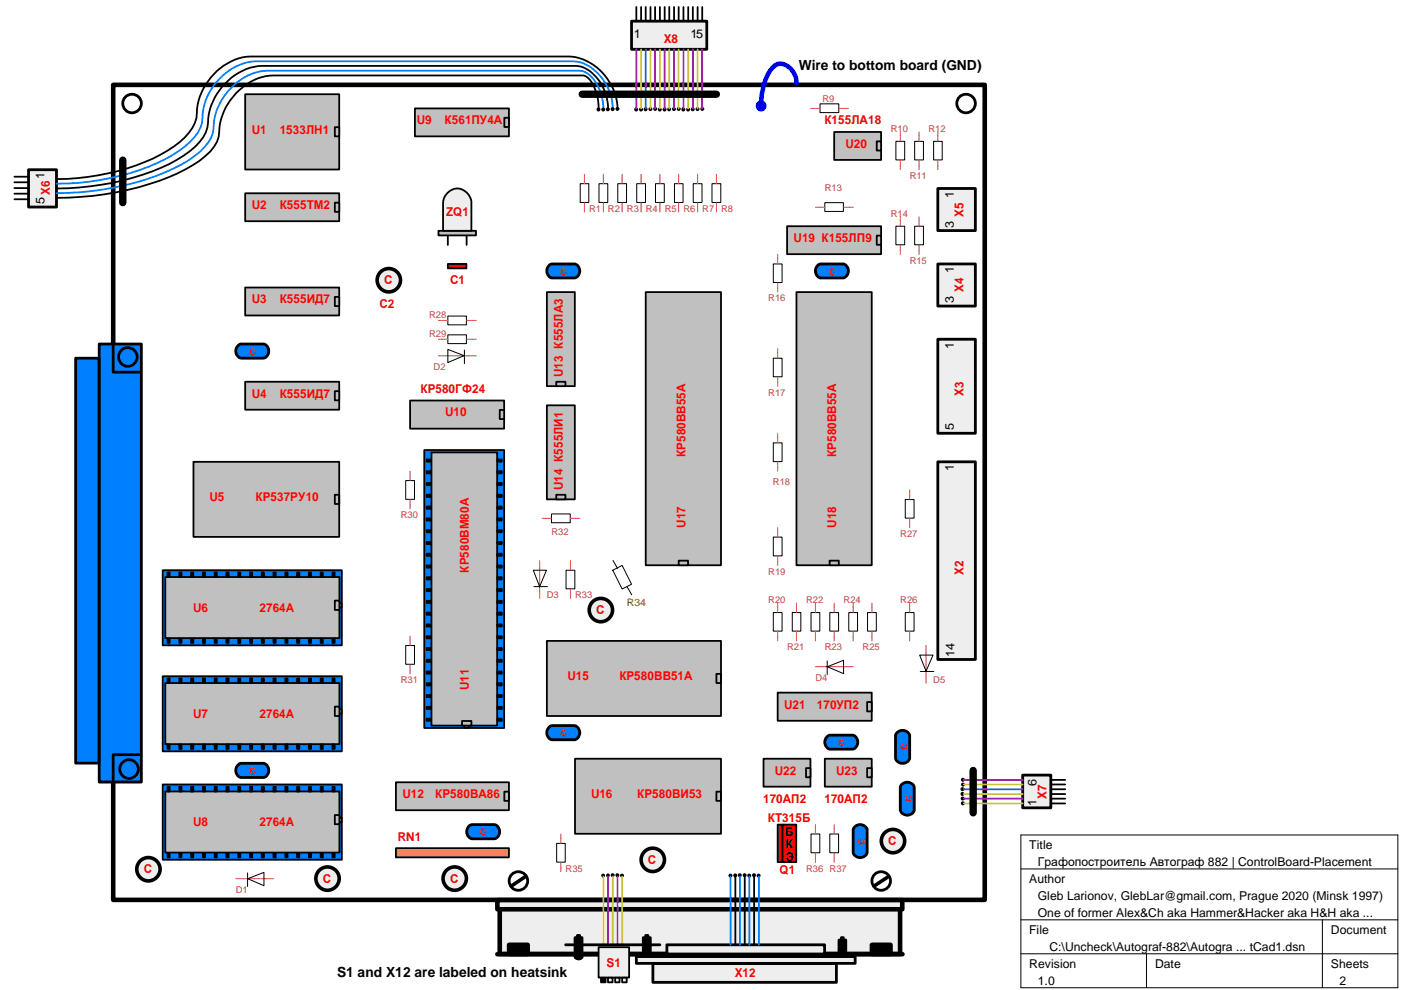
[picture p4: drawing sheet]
<svg xmlns="http://www.w3.org/2000/svg" width="297mm" height="210mm" viewBox="0 0 297 210" stroke-linecap="round" stroke-linejoin="round" font-family="sans-serif">
<defs><g id="words">
<g font-size="3">
<text x="169.4" y="14.8">Wire to bottom board (GND)</text>
<text x="71.5" y="207.1">S1 and X12 are labeled on heatsink</text>
</g>
<g font-size="2.6">
<text x="134.4" y="8">1</text>
<text x="146.4" y="8">15</text>
<text x="9.4" y="38" transform="rotate(-90 9.4 38)">1</text>
<text x="202.3" y="42" transform="rotate(-90 202.3 42)">1</text>
<text x="9.4" y="43.2" transform="rotate(-90 9.4 43.2)">5</text>
<text x="202.3" y="48.3" transform="rotate(-90 202.3 48.3)">3</text>
<text x="202.3" y="58" transform="rotate(-90 202.3 58)">1</text>
<text x="202.3" y="64.2" transform="rotate(-90 202.3 64.2)">3</text>
<text x="202.3" y="73.9" transform="rotate(-90 202.3 73.9)">1</text>
<text x="202.3" y="91.1" transform="rotate(-90 202.3 91.1)">5</text>
<text x="202.3" y="99.9" transform="rotate(-90 202.3 99.9)">1</text>
<text x="202.4" y="139.4" transform="rotate(-90 202.4 139.4)">14</text>
<text x="219.7" y="166.6" transform="rotate(-90 219.7 166.6)">6</text>
<text x="219.7" y="170.9" transform="rotate(-90 219.7 170.9)">1</text>
<text x="166.5" y="177.2">Б</text>
<text x="166.6" y="179.7">К</text>
<text x="166.6" y="182.5">Э</text>
<text x="218.2" y="180.1">Title</text>
<text x="220" y="183.7">Графопостроитель Автограф 882 | ControlBoard-Placement</text>
<text x="218.2" y="187.3">Author</text>
<text x="220" y="190.9">Gleb Larionov, GlebLar@gmail.com, Prague 2020 (Minsk 1997)</text>
<text x="220" y="194.5">One of former Alex&amp;Ch aka Hammer&amp;Hacker aka H&amp;H aka ...</text>
<text x="218.2" y="198.1">File</text>
<text x="222.5" y="201.7">C:\Uncheck\Autograf-882\Autogra ... tCad1.dsn</text>
<text x="282.2" y="198.1">Document</text>
<text x="218.2" y="205.3">Revision</text>
<text x="220" y="208.9">1.0</text>
<text x="244.9" y="205.3">Date</text>
<text x="282.2" y="205.3">Sheets</text>
<text x="284" y="208.9">2</text>
</g>
<g font-size="2.6" fill="#f00">
<text x="140.7" y="9.1">X8</text>
<text x="53.4" y="28.4">U1</text>
<text x="59.3" y="28.4">1533ЛН1</text>
<text x="88.3" y="26.4">U9</text>
<text x="94.3" y="26.4">К561ПУ4А</text>
<text x="174.8" y="26.4">К155ЛА18</text>
<text x="179.3" y="31.4">U20</text>
<text x="10.6" y="41.3" transform="rotate(-90 10.6 41.3)">X6</text>
<text x="53.4" y="44.4">U2</text>
<text x="59.3" y="44.4">К555ТМ2</text>
<text x="94.6" y="45.8">ZQ1</text>
<text x="204.3" y="46" transform="rotate(-90 204.3 46)">X5</text>
<text x="168.3" y="51.4">U19 К155ЛП9</text>
<text x="118.7" y="58.3">с</text>
<text x="175.7" y="58.3">с</text>
<text x="53.4" y="64.3">U3</text>
<text x="59.3" y="64.3">К555ИД7</text>
<text x="80.4" y="65.2">С2</text>
<text x="81.4" y="60.2">С</text>
<text x="95.4" y="60.2">С1</text>
<text x="204.3" y="61.9" transform="rotate(-90 204.3 61.9)">X4</text>
<text x="52.8" y="75.2">с</text>
<text x="89.2" y="83.3">КР580ГФ24</text>
<text x="119.3" y="79.9" transform="rotate(-90 119.3 79.9)">U13 К555ЛА3</text>
<text x="204.3" y="83.9" transform="rotate(-90 204.3 83.9)">X3</text>
<text x="53.4" y="84.3">U4</text>
<text x="59.3" y="84.3">К555ИД7</text>
<text x="94.4" y="88.3">U10</text>
<text x="145.3" y="96.9" transform="rotate(-90 145.3 96.9)">КР580ВВ55А</text>
<text x="177.3" y="96.9" transform="rotate(-90 177.3 96.9)">КР580ВВ55А</text>
<text x="44.4" y="106.3">U5</text>
<text x="54.2" y="106.3">КР537РУ10</text>
<text x="119.3" y="103.9" transform="rotate(-90 119.3 103.9)">U14 К555ЛИ1</text>
<text x="145.3" y="111.9" transform="rotate(-90 145.3 111.9)">U17</text>
<text x="177.3" y="111.9" transform="rotate(-90 177.3 111.9)">U18</text>
<text x="99.4" y="121.4" transform="rotate(-90 99.4 121.4)">КР580ВМ80А</text>
<text x="204.3" y="121.9" transform="rotate(-90 204.3 121.9)">X2</text>
<text x="40.9" y="129.8">U6</text>
<text x="55" y="129.8">2764A</text>
<text x="126.4" y="130.2">С</text>
<text x="99.4" y="146.4" transform="rotate(-90 99.4 146.4)">U11</text>
<text x="120.3" y="144.3">U15</text>
<text x="131.3" y="144.3">КР580ВВ51А</text>
<text x="40.9" y="152.2">U7</text>
<text x="55" y="152.2">2764A</text>
<text x="166.3" y="150.3">U21</text>
<text x="173.2" y="150.3">170УП2</text>
<text x="118.7" y="156.1">с</text>
<text x="177.7" y="158.2">с</text>
<text x="192.4" y="159.1" transform="rotate(-90 192.4 159.1)">с</text>
<text x="52.8" y="164.1">с</text>
<text x="164.3" y="164.3">U22</text>
<text x="177.3" y="164.3">U23</text>
<text x="85.3" y="169.2">U12</text>
<text x="92.3" y="169.2">КР580ВА86</text>
<text x="125.3" y="169.2">U16</text>
<text x="135.1" y="169.2">КР580ВИ53</text>
<text x="161.8" y="170.3">170АП2</text>
<text x="174.8" y="170.3">170АП2</text>
<text x="193.4" y="170.1" transform="rotate(-90 193.4 170.1)">с</text>
<text x="221.9" y="169.4" transform="rotate(-90 221.9 169.4)">X7</text>
<text x="40.9" y="175.2">U8</text>
<text x="55" y="175.2">2764A</text>
<text x="84.4" y="178.2">RN1</text>
<text x="101.8" y="177.1">с</text>
<text x="162.8" y="174.2">КТ315Б</text>
<text x="183.4" y="179.1" transform="rotate(-90 183.4 179.1)">с</text>
<text x="188.3" y="179.1">С</text>
<text x="30.5" y="185.1">С</text>
<text x="137.4" y="183.1">С</text>
<text x="165.3" y="185.3">Q1</text>
<text x="68.4" y="187.1">С</text>
<text x="95.4" y="187.1">С</text>
<text x="128.6" y="205.1">S1</text>
<text x="155.8" y="207.1">X12</text>
</g>
<text font-size="2.2" fill="#804000" x="132.9" y="128.4">R34</text>
<g font-size="2" fill="#c04040">
<text x="174.4" y="21.5">R9</text>
<text x="188.8" y="27.9">R10</text>
<text x="196.8" y="27.9">R12</text>
<text x="174.9" y="40.6">R13</text>
<text x="192.9" y="37.9">R11</text>
<text x="124.9" y="44.9">R1</text>
<text x="128.9" y="44.9">R2</text>
<text x="132.9" y="44.9">R3</text>
<text x="136.9" y="44.9">R4</text>
<text x="140.9" y="44.9">R5</text>
<text x="144.9" y="44.9">R6</text>
<text x="148.9" y="44.9">R7</text>
<text x="152.9" y="44.9">R8</text>
<text x="188.8" y="45.9">R14</text>
<text x="192.9" y="55.9">R15</text>
<text x="162.9" y="63.9">R16</text>
<text x="91" y="71.5">R29</text>
<text x="91" y="67.5">R28</text>
<text x="91.9" y="78.5">D2</text>
<text x="162.9" y="83.9">R17</text>
<text x="163.9" y="102.9">R18</text>
<text x="85" y="109.9">R30</text>
<text x="116.9" y="113.5">R32</text>
<text x="190.9" y="113.9">R27</text>
<text x="162.9" y="121.9">R19</text>
<text x="115.9" y="126.9">D3</text>
<text x="121.9" y="126.9">R33</text>
<text x="162.9" y="127.8">R20</text>
<text x="170.9" y="127.8">R22</text>
<text x="178.9" y="127.8">R24</text>
<text x="190.9" y="127.8">R26</text>
<text x="166.9" y="137.8">R21</text>
<text x="174.9" y="137.8">R23</text>
<text x="182.9" y="137.8">R25</text>
<text x="85" y="144.8">R31</text>
<text x="172.9" y="144.4">D4</text>
<text x="197.9" y="144.8">D5</text>
<text x="119.9" y="184.8">R35</text>
<text x="170.9" y="184.8">R36 R37</text>
<text x="50" y="189.4">D1</text>
</g>
</g></defs>
<path d="M24 18h184.8v172.8h-184.8z" fill="none" stroke="#000" stroke-width=".97"/>
<path d="M198.8 97.9h8v41.9h-8z" fill-rule="evenodd" fill="#eee"/>
<path d="M198.8 97.9h8v41.9h-8z" fill="none" stroke="#000" stroke-width=".59"/>
<path d="M198.8 71.9h8v20h-8z" fill-rule="evenodd" fill="#eee"/>
<path d="M198.8 71.9h8v20h-8z" fill="none" stroke="#000" stroke-width=".59"/>
<path d="M198.8 56h8v8.9h-8z" fill-rule="evenodd" fill="#eee"/>
<path d="M198.8 56h8v8.9h-8z" fill="none" stroke="#000" stroke-width=".59"/>
<path d="M198.8 40h8v8.9h-8z" fill-rule="evenodd" fill="#eee"/>
<path d="M198.8 40h8v8.9h-8z" fill="none" stroke="#000" stroke-width=".59"/>
<path d="M191.9 105.9h1.9v4h-1.9zM164 129.9h1.8v3.9h-1.8zM168 129.9h1.8v3.9h-1.8zM172 129.9h1.8v3.9h-1.8zM175.9 129.9h1.9v3.9h-1.9zM180 129.9h1.8v3.9h-1.8zM183.9 129.9h1.9v3.9h-1.9zM191.9 129.9h1.9v3.9h-1.9z" fill="none" stroke="#000" stroke-width=".21"/>
<g fill="none" stroke="#c04040" stroke-width=".21">
<path d="M192.9 103.9v2M192.9 109.9v2M164.9 127.9v2M164.9 133.9v2M168.9 127.9v2M168.9 133.9v2M172.9 127.9v2M172.9 133.9v2M176.9 127.9v2M176.9 133.9v2M180.9 127.9v2M180.9 133.9v2"/>
<path d="M184.9 127.9v2M184.9 133.9v2M192.9 127.9v2M192.9 133.9v2"/>
</g>
<path d="M168.9 61.9h15.9v57.9h-15.9z" fill-rule="evenodd" fill="#c0c0c0"/>
<path d="M168.9 61.9h15.9v57.9h-15.9z" fill="none" stroke="#000" stroke-width=".38"/>
<path d="M189.9 30h1.9v3.9h-1.9zM193.9 30h1.9v3.9h-1.9zM197.9 30h1.9v3.9h-1.9zM164 56h1.8v3.9h-1.8zM174.9 43h3.9v1.8h-3.9zM189.9 48h1.9v3.9h-1.9zM193.9 48h1.9v3.9h-1.9zM164 75.9h1.8v4h-1.8zM164 93.9h1.8v4h-1.8zM164 113.9h1.8v4h-1.8z" fill="none" stroke="#000" stroke-width=".21"/>
<g fill="none" stroke="#c04040" stroke-width=".21">
<path d="M190.9 28v2M190.9 34v2M194.9 28v2M194.9 34v2M198.8 28v2M198.8 34v2M164.9 53.9v2.1M164.9 59.9v2M172.9 43.9h2M178.9 43.9h2M190.9 46v2M190.9 51.9v2"/>
<path d="M194.9 46v2M194.9 51.9v2M164.9 73.9v2M164.9 79.9v2M164.9 91.9v2M164.9 97.9v2M164.9 111.9v2M164.9 117.9v2"/>
</g>
<path d="M166.9 48h19.9v5.9h-19.9z" fill-rule="evenodd" fill="#c0c0c0"/>
<path d="M166.9 48h19.9v5.9h-19.9z" fill="none" stroke="#000" stroke-width=".38"/>
<path d="M176.9 28h9.9v5.9h-9.9z" fill-rule="evenodd" fill="#c0c0c0"/>
<path d="M176.9 28h9.9v5.9h-9.9z" fill="none" stroke="#000" stroke-width=".38"/>
<path d="M123 38.9h1.8v4h-1.8zM127 38.9h1.9v4h-1.9zM131 38.9h1.8v4h-1.8zM135 38.9h1.9v4h-1.9zM139 38.9h1.8v4h-1.8zM143 38.9h1.8v4h-1.8zM147 38.9h1.8v4h-1.8zM151 38.9h1.8v4h-1.8zM173.9 22h3.9v1.9h-3.9z" fill="none" stroke="#000" stroke-width=".21"/>
<g fill="none" stroke="#c04040" stroke-width=".21">
<path d="M123.9 37v1.9M127.9 37v1.9M131.9 37v1.9M135.9 37v1.9M139.9 37v1.9M143.9 37v1.9M147.9 37v1.9M151.9 37v1.9M171.9 23h2M177.9 23h2M123.9 43v2M127.9 43v2"/>
<path d="M131.9 43v2M135.9 43v2M139.9 43v2M143.9 43v2M147.9 43v2M151.9 43v2"/>
</g>
<circle cx="204.8" cy="21.9" r="1.98" fill="none" stroke="#000" stroke-width=".59"/>
<path d="M88 23h19.9v5.9h-19.9z" fill-rule="evenodd" fill="#c0c0c0"/>
<path d="M88 23h19.9v5.9h-19.9z" fill="none" stroke="#000" stroke-width=".38"/>
<path d="M115.9 61.9h6v20h-6z" fill-rule="evenodd" fill="#c0c0c0"/>
<path d="M115.9 61.9h6v20h-6z" fill="none" stroke="#000" stroke-width=".38"/>
<path d="M115.9 85.9h6v20h-6z" fill-rule="evenodd" fill="#c0c0c0"/>
<path d="M115.9 85.9h6v20h-6z" fill="none" stroke="#000" stroke-width=".38"/>
<path d="M185.9 50h.9v1.9h-.9z" fill-rule="evenodd" fill="#c0c0c0"/>
<path d="M185.9 50h.9v1.9h-.9z" fill="none" stroke="#000" stroke-width=".38"/>
<path d="M185.9 30h.9v1.9h-.9z" fill-rule="evenodd" fill="#c0c0c0"/>
<path d="M185.9 30h.9v1.9h-.9z" fill="none" stroke="#000" stroke-width=".38"/>
<path d="M106.9 25h1v1.9h-1z" fill-rule="evenodd" fill="#c0c0c0"/>
<path d="M106.9 25h1v1.9h-1z" fill="none" stroke="#000" stroke-width=".38"/>
<path d="M117.9 80.9h2v1h-2z" fill-rule="evenodd" fill="#c0c0c0"/>
<path d="M117.9 80.9h2v1h-2z" fill="none" stroke="#000" stroke-width=".38"/>
<path d="M117.9 104.9h2v1h-2z" fill-rule="evenodd" fill="#c0c0c0"/>
<path d="M117.9 104.9h2v1h-2z" fill="none" stroke="#000" stroke-width=".38"/>
<path d="M175.9 118.9h1.9v.9h-1.9z" fill-rule="evenodd" fill="#c0c0c0"/>
<path d="M175.9 118.9h1.9v.9h-1.9z" fill="none" stroke="#000" stroke-width=".38"/>
<path d="M136.9 61.9h16v57.9h-16z" fill-rule="evenodd" fill="#c0c0c0"/>
<path d="M136.9 61.9h16v57.9h-16z" fill="none" stroke="#000" stroke-width=".38"/>
<path d="M143.9 118.9h2v.9h-2z" fill-rule="evenodd" fill="#c0c0c0"/>
<path d="M143.9 118.9h2v.9h-2z" fill="none" stroke="#000" stroke-width=".38"/>
<path d="M115.9 135.9h37v15.9h-37z" fill-rule="evenodd" fill="#c0c0c0"/>
<path d="M115.9 135.9h37v15.9h-37zM151.9 142.9h1v1.9h-1z" fill="none" stroke="#000" stroke-width=".38"/>
<path d="M86.9 84.9h20v6h-20z" fill-rule="evenodd" fill="#c0c0c0"/>
<path d="M86.9 84.9h20v6h-20z" fill="none" stroke="#000" stroke-width=".38"/>
<path d="M106 86.9h.9v2h-.9z" fill-rule="evenodd" fill="#c0c0c0"/>
<path d="M106 86.9h.9v2h-.9z" fill="none" stroke="#000" stroke-width=".38"/>
<path d="M121.9 160.9h31v15.9h-31z" fill-rule="evenodd" fill="#c0c0c0"/>
<path d="M121.9 160.9h31v15.9h-31zM151.9 167.9h1v1.9h-1z" fill="none" stroke="#000" stroke-width=".38"/>
<path d="M41 97.9h30.9v15.9h-30.9z" fill-rule="evenodd" fill="#c0c0c0"/>
<path d="M41 97.9h30.9v15.9h-30.9zM71 104.9h.9v1.9h-.9z" fill="none" stroke="#000" stroke-width=".38"/>
<path d="M52 80.9h19.9v6h-19.9z" fill-rule="evenodd" fill="#c0c0c0"/>
<path d="M52 80.9h19.9v6h-19.9z" fill="none" stroke="#000" stroke-width=".38"/>
<path d="M71 82.9h.9v2h-.9z" fill-rule="evenodd" fill="#c0c0c0"/>
<path d="M71 82.9h.9v2h-.9z" fill="none" stroke="#000" stroke-width=".38"/>
<path d="M52 61h19.9v5.9h-19.9z" fill-rule="evenodd" fill="#c0c0c0"/>
<path d="M52 61h19.9v5.9h-19.9z" fill="none" stroke="#000" stroke-width=".38"/>
<path d="M71 62.9h.9v2h-.9z" fill-rule="evenodd" fill="#c0c0c0"/>
<path d="M71 62.9h.9v2h-.9z" fill="none" stroke="#000" stroke-width=".38"/>
<path d="M52 41h19.9v5.9h-19.9z" fill-rule="evenodd" fill="#c0c0c0"/>
<path d="M52 41h19.9v5.9h-19.9z" fill="none" stroke="#000" stroke-width=".38"/>
<path d="M71 43h.9v1.9h-.9z" fill-rule="evenodd" fill="#c0c0c0"/>
<path d="M71 43h.9v1.9h-.9z" fill="none" stroke="#000" stroke-width=".38"/>
<circle cx="28" cy="21.9" r="1.98" fill="none" stroke="#000" stroke-width=".59"/>
<path d="M164.9 146.9h19.9v5.9h-19.9z" fill-rule="evenodd" fill="#c0c0c0"/>
<path d="M164.9 146.9h19.9v5.9h-19.9z" fill="none" stroke="#000" stroke-width=".38"/>
<path d="M183.9 148.8h.9v2h-.9z" fill-rule="evenodd" fill="#c0c0c0"/>
<path d="M183.9 148.8h.9v2h-.9z" fill="none" stroke="#000" stroke-width=".38"/>
<path d="M161.9 160.9h9.9v5.9h-9.9z" fill-rule="evenodd" fill="#c0c0c0"/>
<path d="M161.9 160.9h9.9v5.9h-9.9z" fill="none" stroke="#000" stroke-width=".38"/>
<path d="M170.9 162.9h.9v1.9h-.9z" fill-rule="evenodd" fill="#c0c0c0"/>
<path d="M170.9 162.9h.9v1.9h-.9z" fill="none" stroke="#000" stroke-width=".38"/>
<path d="M174.9 160.9h9.9v5.9h-9.9z" fill-rule="evenodd" fill="#c0c0c0"/>
<path d="M174.9 160.9h9.9v5.9h-9.9z" fill="none" stroke="#000" stroke-width=".38"/>
<path d="M183.9 162.9h.9v1.9h-.9z" fill-rule="evenodd" fill="#c0c0c0"/>
<path d="M183.9 162.9h.9v1.9h-.9z" fill="none" stroke="#000" stroke-width=".38"/>
<path d="M52 20h19.9v15.9h-19.9z" fill-rule="evenodd" fill="#c0c0c0"/>
<path d="M52 20h19.9v15.9h-19.9z" fill="none" stroke="#000" stroke-width=".38"/>
<path d="M71 27h.9v1.9h-.9z" fill-rule="evenodd" fill="#c0c0c0"/>
<path d="M71 27h.9v1.9h-.9z" fill="none" stroke="#000" stroke-width=".38"/>
<path d="M21 72.9h9v92.9h-9z" fill-rule="evenodd" fill="#0080ff"/>
<path d="M21 72.9h9v92.9h-9z" fill="none" stroke="#000" stroke-width=".59"/>
<path d="M16 75.9h5v85.9h-5z" fill-rule="evenodd" fill="#0080ff"/>
<g fill="none" stroke="#000" stroke-width=".59">
<path d="M16 75.9h5v85.9h-5z"/>
<circle cx="27.1" cy="75.7" r="1.98"/>
<circle cx="27.3" cy="163.1" r="1.98"/>
</g>
<path d="M93 48.9h7.9v1h-7.9z" fill-rule="evenodd" fill="#c0c0c0"/>
<path d="M93 48.9h7.9v1h-7.9zM95 50v1.9M98.9 50v1.9" fill="none" stroke="#000" stroke-width=".38"/>
<path d="M94.7 41.1a2.96 2.96 0 0 1 3.2-.9 2.96 2.96 0 0 1 2 2.5v6.2h-6l.1-6.2a2.62 2.62 0 0 1 .7-1.6z" fill="#eee"/>
<path d="M94.7 41.1a2.96 2.96 0 0 1 3.2-.9 2.96 2.96 0 0 1 2 2.5v6.2h-6l.1-6.2a2.62 2.62 0 0 1 .7-1.6z" fill="none" stroke="#000" stroke-width=".38"/>
<path d="M24 72.9v6h5.6M29.5 160h-5.5v6" fill="none" stroke="#000" stroke-width=".59"/>
<path d="M83.9 165.9h24v5.9h-24z" fill="#c0c0c0"/>
<path d="M83.9 165.9h24v5.9h-24z" fill="none" stroke="#000" stroke-width=".38"/>
<path d="M106.9 167.9h1v1.9h-1z" fill="#c0c0c0"/>
<path d="M106.9 167.9h1v1.9h-1z" fill="none" stroke="#000" stroke-width=".38"/>
<path d="M83.9 179.8h24v2h-24z" fill="#ff8040"/>
<path d="M83.9 179.8h24v2h-24z" fill="none" stroke="#000" stroke-width=".38"/>
<circle cx="82.4" cy="59.4" r="2.48" fill="#eee"/>
<circle cx="82.4" cy="59.4" r="2.48" fill="none" stroke="#000" stroke-width=".76"/>
<circle cx="96.4" cy="186.3" r="2.48" fill="#eee"/>
<circle cx="96.4" cy="186.3" r="2.48" fill="none" stroke="#000" stroke-width=".76"/>
<circle cx="69.4" cy="186.3" r="2.48" fill="#eee"/>
<circle cx="69.4" cy="186.3" r="2.48" fill="none" stroke="#000" stroke-width=".76"/>
<circle cx="31.5" cy="184.3" r="2.48" fill="#eee"/>
<circle cx="31.5" cy="184.3" r="2.48" fill="none" stroke="#000" stroke-width=".76"/>
<g fill="none" stroke="#000" stroke-width=".59">
<circle cx="109.9" cy="186.8" r="1.98"/>
<circle cx="186.8" cy="186.8" r="1.98"/>
</g>
<circle cx="138.4" cy="182.3" r="2.48" fill="#eee"/>
<circle cx="138.4" cy="182.3" r="2.48" fill="none" stroke="#000" stroke-width=".76"/>
<circle cx="189.3" cy="178.3" r="2.48" fill="#eee"/>
<circle cx="189.3" cy="178.3" r="2.48" fill="none" stroke="#000" stroke-width=".76"/>
<circle cx="127.4" cy="129.3" r="2.48" fill="#eee"/>
<circle cx="127.4" cy="129.3" r="2.48" fill="none" stroke="#000" stroke-width=".76"/>
<path d="M181.1 175.4l.5-.4 1-.2a1.53 1.53 0 0 1 1.3 1.2v4.7a1.43 1.43 0 0 1-1.3 1.1h-.4a1.56 1.56 0 0 1-1.3-1v-5z" fill="#0080ff"/>
<path d="M181.1 175.4l.5-.4 1-.2a1.53 1.53 0 0 1 1.3 1.2v4.7a1.43 1.43 0 0 1-1.3 1.1h-.4a1.56 1.56 0 0 1-1.3-1v-5z" fill="none" stroke="#000" stroke-width=".59"/>
<path d="M175.3 156.3l.5-.4h5.1a1.61 1.61 0 0 1 1 1.5 1.61 1.61 0 0 1-1 1.4h-5.1a1.61 1.61 0 0 1-.5-2.5z" fill="#0080ff"/>
<path d="M175.3 156.3l.5-.4h5.1a1.61 1.61 0 0 1 1 1.5 1.61 1.61 0 0 1-1 1.4h-5.1a1.61 1.61 0 0 1-.5-2.5z" fill="none" stroke="#000" stroke-width=".59"/>
<path d="M190.2 155.4l.6-.5h.8a1.41 1.41 0 0 1 1.3 1.1v4.7a1.43 1.43 0 0 1-1.3 1.1h-.5a1.47 1.47 0 0 1-1.2-1v-4.9z" fill="#0080ff"/>
<path d="M190.2 155.4l.6-.5h.8a1.41 1.41 0 0 1 1.3 1.1v4.7a1.43 1.43 0 0 1-1.3 1.1h-.5a1.47 1.47 0 0 1-1.2-1v-4.9z" fill="none" stroke="#000" stroke-width=".59"/>
<path d="M191.1 166.4l.9-.5h.7a1.48 1.48 0 0 1 1.1 1.1v4.7a1.55 1.55 0 0 1-1.4 1.2 1.55 1.55 0 0 1-1.5-1.1v-5z" fill="#0080ff"/>
<path d="M191.1 166.4l.9-.5h.7a1.48 1.48 0 0 1 1.1 1.1v4.7a1.55 1.55 0 0 1-1.4 1.2 1.55 1.55 0 0 1-1.5-1.1v-5z" fill="none" stroke="#000" stroke-width=".59"/>
<path d="M99.4 175.1l.6-.3h4.9a1.58 1.58 0 0 1 1.1 1.5 1.58 1.58 0 0 1-1.1 1.5h-4.9a1.65 1.65 0 0 1-.6-2.7z" fill="#0080ff"/>
<path d="M99.4 175.1l.6-.3h4.9a1.58 1.58 0 0 1 1.1 1.5 1.58 1.58 0 0 1-1.1 1.5h-4.9a1.65 1.65 0 0 1-.6-2.7z" fill="none" stroke="#000" stroke-width=".59"/>
<path d="M173.4 56.2l.5-.2h5a1.61 1.61 0 0 1 1 1.4 1.61 1.61 0 0 1-1 1.5h-5a1.64 1.64 0 0 1-.5-2.7z" fill="#0080ff"/>
<path d="M173.4 56.2l.5-.2h5a1.61 1.61 0 0 1 1 1.4 1.61 1.61 0 0 1-1 1.5h-5a1.64 1.64 0 0 1-.5-2.7z" fill="none" stroke="#000" stroke-width=".59"/>
<path d="M116.4 56.3l.5-.3h5a1.59 1.59 0 0 1 1 1.4 1.59 1.59 0 0 1-1 1.5h-5l-.2-.1a1.59 1.59 0 0 1-.7-1.9z" fill="#0080ff"/>
<path d="M116.4 56.3l.5-.3h5a1.59 1.59 0 0 1 1 1.4 1.59 1.59 0 0 1-1 1.5h-5l-.2-.1a1.59 1.59 0 0 1-.7-1.9z" fill="none" stroke="#000" stroke-width=".59"/>
<path d="M116.3 154.3l.8-.5h4.6a1.58 1.58 0 0 1 1.2 1.5 1.58 1.58 0 0 1-1 1.5h-5.1a1.57 1.57 0 0 1-.8-1.9z" fill="#0080ff"/>
<path d="M116.3 154.3l.8-.5h4.6a1.58 1.58 0 0 1 1.2 1.5 1.58 1.58 0 0 1-1 1.5h-5.1a1.57 1.57 0 0 1-.8-1.9z" fill="none" stroke="#000" stroke-width=".59"/>
<path d="M50.4 162.2l.7-.4h4.8a1.6 1.6 0 0 1 1.1 1.5 1.6 1.6 0 0 1-1.1 1.5h-4.8a1.6 1.6 0 0 1-.7-2.6z" fill="#0080ff"/>
<path d="M50.4 162.2l.7-.4h4.8a1.6 1.6 0 0 1 1.1 1.5 1.6 1.6 0 0 1-1.1 1.5h-4.8a1.6 1.6 0 0 1-.7-2.6z" fill="none" stroke="#000" stroke-width=".59"/>
<path d="M50.4 73.3l.6-.4h5a1.59 1.59 0 0 1 1 1.6 1.59 1.59 0 0 1-1.2 1.4h-4.6a1.57 1.57 0 0 1-.8-2.6z" fill="#0080ff"/>
<path d="M50.4 73.3l.6-.4h5a1.59 1.59 0 0 1 1 1.6 1.59 1.59 0 0 1-1.2 1.4h-4.6a1.57 1.57 0 0 1-.8-2.6z" fill="none" stroke="#000" stroke-width=".59"/>
<g fill="none" stroke="#c04040" stroke-width=".21">
<path d="M93 75.4h8M93 71.9h2M93 67.9h2M98.9 71.9h2.1M98.9 67.9h2.1M86.9 99.9v2M86.9 105.9v2M114.4 118.9v8M114.9 109.9h2M120.9 118.9v2M120.9 109.9h2M86.9 134.9v2"/>
<path d="M120.9 124.9v2M196.3 136.9v8M86.9 140.9v2M172.9 141.4h8M118.9 176.8v2M172.9 174.8v2M176.9 174.8v2M50 186.3h8M118.9 182.8v2M172.9 180.8v2M176.9 180.8v2"/>
</g>
<g fill="none" stroke="#000" stroke-width=".21">
<path d="M95 71h3.9v1.9h-3.9zM95 67h3.9v1.9h-3.9zM98.5 74.2v2.9M98.5 75.4l-3.5 1.5v-2.8l3.5 1.3M86 101.9h1.9v4h-1.9zM116.9 109h4v1.8h-4zM130 118.8l.9 1.7M86 136.9h1.9v3.9h-1.9zM113.2 124.4h2.9M114.4 124.4l-1.3-3.5h2.8l-1.5 3.6M120 120.9h1.9v3.9h-1.9zM129.9 120.9l2-1 2 4-2 1z"/>
<path d="M133 124.4l.9 1.7M175.3 141.3l3.6 1.5v-2.8l-3.6 1.4M175.4 140.1v2.9M195.1 142.4h2.9M196.3 142.4l1.5-3.5h-2.8l1.4 3.5M118 178.8h1.8v4h-1.8zM172 176.8h1.8v4h-1.8zM175.9 176.8h1.9v4h-1.9zM52.4 186.3l3.6 1.5v-2.8l-3.6 1.4M52.5 185.1v2.9"/>
</g>
<path d="M95 56h3.9v.9h-3.9z" fill="#f00"/>
<path d="M95 56h3.9v.9h-3.9z" fill="none" stroke="#000" stroke-width=".38"/>
<path d="M165.9 174.8h2.9v8h-2.9z" fill="#f00"/>
<path d="M165.9 174.8h2.9v8h-2.9z" fill="none" stroke="#000" stroke-width=".38"/>
<path d="M165.9 175.9v5.9" fill="none" stroke="#000" stroke-width=".21"/>
<path d="M164.9 174.8h1v8h-1z" fill="#f00"/>
<path d="M164.9 174.8h1v8h-1z" fill="none" stroke="#000" stroke-width=".38"/>
<path d="M6.1 36h5.9v7.9h-5.9z" fill="#eee"/>
<path d="M6.1 36h5.9v7.9h-5.9z" fill="none" stroke="#000" stroke-width=".59"/>
<g fill="none" stroke="#000" stroke-width=".38">
<path d="M3 37.5h3.1M3 38.7h3.1M3 39.9h3.1M126.7 23h.3v.4h-.3zM126.9 23a9.2 9.2 0 0 0-2.4-6.6l-.8-.4h-65.7a12.4 12.4 0 0 0-10.5 7.6l-.3 .8a12.9 12.9 0 0 0-.8 4.6 10.8 10.8 0 0 1-5.5 6 55.5 55.5 0 0 1-23.7 6.7l-5.2 .3M127.7 23h.4v.4h-.4zM128.7 23h.3v.3h-.3zM128.9 23a9.5 9.5 0 0 0-5.8-8.9l-1.1-.1h-66.4a12.6 12.6 0 0 0-11.1 9.3l-.3 1.8a7.3 7.3 0 0 1-2.8 6 32.2 32.2 0 0 1-13.2 6.6 60.6 60.6 0 0 1-16.2 2.3M129.7 23h.3v.3h-.3zM130.7 22.9h.4v.3h-.4zM130.9 23a11.5 11.5 0 0 0-10.3-11h-67.4a12.2 12.2 0 0 0-10.4 7.6l-.7 1.7-.3 1.8a7.5 7.5 0 0 1-2.6 6 33.6 33.6 0 0 1-16.3 7.6 51.7 51.7 0 0 1-10.9 1.3M134.7 23h.3v.4h-.3z"/>
<path d="M135.7 23h.4v.4h-.4zM136.7 23h.3v.3h-.3zM137.7 23h.4v.3h-.4zM138.7 22.9h.4v.3h-.4zM3 41.1h3.1M3 42.2h3.1"/>
</g>
<path d="M127.9 23a9.1 9.1 0 0 0-3.9-7.8l-1.2-.2h-66a12.6 12.6 0 0 0-11.1 9.3l-.4 1.8a7.1 7.1 0 0 1-2.8 6 37.5 37.5 0 0 1-16 7.1 63.5 63.5 0 0 1-14.5 1.8M129.9 23a10.5 10.5 0 0 0-7.2-9.9l-1.3-.1h-67a12.4 12.4 0 0 0-10.5 7.6l-.6 1.7-.3 1.8a7.2 7.2 0 0 1-2.7 6 32.4 32.4 0 0 1-14.8 7.2 53 53 0 0 1-13.5 1.6" fill="none" stroke="#0080ff" stroke-width=".38"/>
<path d="M126.7 23h.3v.4h-.3zM127.7 23h.4v.4h-.4zM128.7 23h.3v.3h-.3zM129.7 23h.3v.3h-.3zM130.7 22.9h.4v.3h-.4zM134.7 23h.3v.4h-.3zM135.7 23h.4v.4h-.4zM136.7 23h.3v.3h-.3zM137.7 23h.4v.3h-.4zM138.7 22.9h.4v.3h-.4z" fill="#000"/>
<path d="M26 34v9" fill="none" stroke="#000" stroke-width="1.6"/>
<path d="M133.9 4.5h16v6h-16z" fill="#eee"/>
<path d="M133.9 4.5h16v6h-16z" fill="none" stroke="#000" stroke-width=".59"/>
<path d="M139.7 23h.3v.4h-.3zM140.7 23h.4v.4h-.4zM141.7 23h.3v.3h-.3zM142.7 23h.3v.3h-.3zM143.7 22.9h.4v.3h-.4zM144.7 23h.3v.4h-.3zM145.7 23h.4v.4h-.4zM146.7 23h.3v.3h-.3zM147.7 23h.3v.3h-.3zM148.7 22.9h.4v.3h-.4z" fill="#000"/>
<g fill="none" stroke="#000" stroke-width=".38">
<path d="M134.9 1.5v3M135.9 1.5v3M136.9 1.5v3M137.9 1.5v3M138.9 1.5v3M139.9 1.5v3M140.9 1.5v3M141.9 1.5v3M142.9 1.5v3M143.9 1.5v3M144.9 1.5v3M145.9 1.5v3"/>
<path d="M146.9 1.5v3M147.9 1.5v3M148.9 1.5v3M139.7 23h.3v.4h-.3zM140.7 23h.4v.4h-.4zM141.7 23h.3v.3h-.3zM142.7 23h.3v.3h-.3zM143.7 22.9h.4v.3h-.4zM144.7 23h.3v.4h-.3zM145.7 23h.4v.4h-.4zM146.7 23h.3v.3h-.3zM147.7 23h.3v.3h-.3z"/>
<path d="M148.7 22.9h.4v.3h-.4z"/>
</g>
<path d="M134.9 10.5v12.5M136.9 10.5v12.5M138.9 10.5v12.5M140.9 10.5v12.5M142.9 10.5v12.5M144.9 10.5v12.5M146.9 10.5v12.5M148.9 10.5v12.5" fill="none" stroke="#8000ff" stroke-width=".38"/>
<path d="M135.9 10.5v12.5M137.9 10.5v12.5M139.9 10.5v12.5M141.9 10.5v12.5M143.9 10.5v12.5M145.9 10.5v12.5M147.9 10.5v12.5" fill="none" stroke="#d5d039" stroke-width=".38"/>
<path d="M168.9 17.5a3.9 3.9 0 0 0-3.8-4 5.7 5.7 0 0 0-3.1 4.2l-.5 2.4-.1 1.9" fill="none" stroke="#00f" stroke-width=".97"/>
<circle cx="161.4" cy="22.4" r=".98" fill="#00f"/>
<circle cx="161.4" cy="22.4" r=".98" fill="none" stroke="#00f" stroke-width=".38"/>
<path d="M123.4 20h28.5" fill="none" stroke="#000" stroke-width="1.6"/>
<path d="M216.8 164.3h6v7h-6z" fill="#eee"/>
<path d="M216.8 164.3h6v7h-6z" fill="none" stroke="#000" stroke-width=".59"/>
<path d="M203.9 167.1h.3v.4h-.3zM203.9 168.2h.3v.3h-.3zM203.9 169.1h.4v.4h-.4zM204 165.2h.3v.3h-.3zM204 170.2h.3v.3h-.3zM204 166.2h.3v.3h-.3z" fill="#000"/>
<path d="M203.9 167.1h.3v.4h-.3zM203.9 168.2h.3v.3h-.3zM203.9 169.1h.4v.4h-.4zM204 165.2h.3v.3h-.3zM204 170.2h.3v.3h-.3zM204 166.2h.3v.3h-.3zM222.8 170.3h3M222.8 169.3h3M222.8 168.4h3M222.8 167.3h3M222.8 166.3h3M222.8 165.4h3" fill="none" stroke="#000" stroke-width=".38"/>
<path d="M204.3 165.4h12.5M204.3 167.3h12.5M204.3 169.3h12.5" fill="none" stroke="#8000ff" stroke-width=".38"/>
<path d="M204.3 166.3h12.5M204.3 168.4h12.5M204.3 170.3h12.5" fill="none" stroke="#d5d039" stroke-width=".38"/>
<path d="M206.3 163.4v8.9" fill="none" stroke="#000" stroke-width="1.6"/>
<path d="M106 191.3h84.8v11h-84.8z" fill="#eee"/>
<path d="M106 191.3h84.8v11h-84.8z" fill="none" stroke="#000" stroke-width=".97"/>
<path d="M105.4 190.8h85.9v2h-85.9z" fill="#eee"/>
<path d="M105.4 190.8h85.9v2h-85.9zM105.4 202.3h85.9M107.9 200.3h4v2h-4zM184.9 200.3h3.9v2h-3.9z" fill="none" stroke="#000" stroke-width=".97"/>
<path d="M127.7 185.5h.3v.3h-.3zM128.7 185.4h.3v.4h-.3zM129.7 185.4h.3v.3h-.3zM130.7 185.4h.4v.3h-.4zM131.7 185.5h.3v.3h-.3zM107.9 200.3h4v2h-4zM184.9 200.3h3.9v2h-3.9z" fill="#000"/>
<path d="M111.4 185.8l-2.9 2M188.4 185.8l-3 2" fill="none" stroke="#000" stroke-width=".76"/>
<path d="M127.7 185.5h.3v.3h-.3zM128.7 185.4h.3v.4h-.3zM129.7 185.4h.3v.3h-.3zM130.7 185.4h.4v.3h-.4zM131.7 185.5h.3v.3h-.3z" fill="none" stroke="#000" stroke-width=".38"/>
<path d="M128.9 185.8v14.5M130.9 185.8v14.5" fill="none" stroke="#8000ff" stroke-width=".38"/>
<path d="M127.9 185.8v14.5M129.9 185.8v14.5M131.9 185.8v14.5" fill="none" stroke="#d5d039" stroke-width=".38"/>
<path d="M126.9 200.8h6.5v6.5h-6.5z" fill="#eee"/>
<path d="M126.9 200.8h6.5v6.5h-6.5zM127.4 207.3h1v1h-1z" fill="none" stroke="#000" stroke-width=".38"/>
<path d="M127.4 207.3h1v1h-1z" fill="#000"/>
<path d="M128.9 207.3h1v1h-1z" fill="#eee"/>
<path d="M128.9 207.3h1v1h-1z" fill="none" stroke="#000" stroke-width=".38"/>
<path d="M130.4 207.3h1v1h-1z" fill="#eee"/>
<path d="M130.4 207.3h1v1h-1z" fill="none" stroke="#000" stroke-width=".38"/>
<path d="M131.9 207.3h1v1h-1z" fill="#eee"/>
<path d="M131.9 207.3h1v1h-1z" fill="none" stroke="#000" stroke-width=".38"/>
<path d="M121.9 198.8h1.5v3h-1.5zM136.4 198.8h1.5v3h-1.5zM119.9 200.3h20M121.9 202.8h1.5v.2a.87 .87 0 0 1-1.1 .2z" fill="none" stroke="#000" stroke-width=".59"/>
<path d="M121.9 198.8h1.5v3h-1.5zM136.4 198.8h1.5v3h-1.5zM121.9 202.8h1.5v.2a.87 .87 0 0 1-1.1 .2z" fill="#000"/>
<path d="M122.4 198.3h.5v.5h-.5z" fill="#eee"/>
<path d="M122.4 198.3h.5v.5h-.5zM177.9 199.3h1.4v3h-1.4z" fill="none" stroke="#000" stroke-width=".59"/>
<path d="M177.9 199.3h1.4v3h-1.4z" fill="#000"/>
<path d="M136.9 198.3h.5v.5h-.5z" fill="#eee"/>
<path d="M136.9 198.3h.5v.5h-.5z" fill="none" stroke="#000" stroke-width=".59"/>
<path d="M178.4 198.8h.4v.5h-.4z" fill="#eee"/>
<path d="M178.4 198.8h.4v.5h-.4z" fill="none" stroke="#000" stroke-width=".59"/>
<path d="M134.9 202.8h46.4v1.5h-46.4z" fill="#eee"/>
<path d="M134.9 202.8h46.4v1.5h-46.4z" fill="none" stroke="#000" stroke-width=".59"/>
<path d="M141.4 200.3h33.4v2h-33.4z" fill="#eee"/>
<path d="M141.4 200.3h33.4v2h-33.4z" fill="none" stroke="#000" stroke-width=".59"/>
<path d="M138.4 204.3h38.9v4h-38.9z" fill="#eee"/>
<path d="M138.4 204.3h38.9v4h-38.9z" fill="none" stroke="#000" stroke-width=".59"/>
<path d="M154.7 185.5h.3v.3h-.3zM155.7 185.4h.3v.4h-.3zM156.7 185.4h.3v.3h-.3zM157.7 185.4h.3v.3h-.3zM158.7 185.5h.3v.3h-.3zM159.7 185.4h.3v.3h-.3zM160.7 185.5h.3v.3h-.3z" fill="#000"/>
<path d="M154.7 185.5h.3v.3h-.3zM155.7 185.4h.3v.4h-.3zM155.9 185.8v14.5M156.7 185.4h.3v.3h-.3zM157.7 185.4h.3v.3h-.3zM157.9 185.8v14.5M158.7 185.5h.3v.3h-.3zM159.7 185.4h.3v.3h-.3zM159.9 185.8v14.5M160.7 185.5h.3v.3h-.3z" fill="none" stroke="#000" stroke-width=".38"/>
<path d="M154.9 185.8v14.5M156.9 185.8v14.5M158.9 185.8v14.5M160.9 185.8v14.5" fill="none" stroke="#0080ff" stroke-width=".38"/>
<path d="M34.5 166.3h38v16h-38z" fill="#0080ff"/>
<path d="M34.5 166.3h38v16h-38z" fill="none" stroke="#000" stroke-width=".38"/>
<path d="M71.5 173.4h.9v.9h-.9z" fill="#eee"/>
<path d="M71.5 173.4h.9v.9h-.9z" fill="none" stroke="#000" stroke-width=".38"/>
<path d="M35 167.8h37v13h-37z" fill="#c0c0c0"/>
<path d="M35 167.8h37v13h-37z" fill="none" stroke="#000" stroke-width=".38"/>
<path d="M71 172.8h1v2h-1z" fill="#c0c0c0"/>
<g fill="none" stroke="#000" stroke-width=".38">
<path d="M35.5 166.8h.5v1h-.5zM38 166.8h.5v1h-.5zM40.5 166.8h.5v1h-.5zM43 166.8h.5v1h-.5zM45.5 166.8h.5v1h-.5zM48 166.8h.5v1h-.5zM50.5 166.8h.5v1h-.5zM53 166.8h.5v1h-.5zM55.5 166.8h.5v1h-.5zM58 166.8h.5v1h-.5zM60.5 166.8h.5v1h-.5zM63 166.8h.5v1h-.5z"/>
<path d="M65.5 166.8h.5v1h-.5zM68 166.8h.4v1h-.4zM70.5 166.8h.4v1h-.4zM71 172.8h1v2h-1zM35.5 180.8h.5v1h-.5zM38 180.8h.5v1h-.5zM40.5 180.8h.5v1h-.5zM43 180.8h.5v1h-.5zM45.5 180.8h.5v1h-.5zM48 180.8h.5v1h-.5zM50.5 180.8h.5v1h-.5zM53 180.8h.5v1h-.5z"/>
<path d="M55.5 180.8h.5v1h-.5zM58 180.8h.5v1h-.5zM60.5 180.8h.5v1h-.5zM63 180.8h.5v1h-.5zM65.5 180.8h.5v1h-.5zM68 180.8h.4v1h-.4zM70.5 180.8h.4v1h-.4z"/>
</g>
<g fill="#000">
<path d="M35.5 166.8h.5v1h-.5zM38 166.8h.5v1h-.5zM40.5 166.8h.5v1h-.5zM43 166.8h.5v1h-.5zM45.5 166.8h.5v1h-.5zM48 166.8h.5v1h-.5zM50.5 166.8h.5v1h-.5zM53 166.8h.5v1h-.5zM55.5 166.8h.5v1h-.5zM58 166.8h.5v1h-.5zM60.5 166.8h.5v1h-.5zM63 166.8h.5v1h-.5z"/>
<path d="M65.5 166.8h.5v1h-.5zM68 166.8h.4v1h-.4zM70.5 166.8h.4v1h-.4zM35.5 180.8h.5v1h-.5zM38 180.8h.5v1h-.5zM40.5 180.8h.5v1h-.5zM43 180.8h.5v1h-.5zM45.5 180.8h.5v1h-.5zM48 180.8h.5v1h-.5zM50.5 180.8h.5v1h-.5zM53 180.8h.5v1h-.5zM55.5 180.8h.5v1h-.5z"/>
<path d="M58 180.8h.5v1h-.5zM60.5 180.8h.5v1h-.5zM63 180.8h.5v1h-.5zM65.5 180.8h.5v1h-.5zM68 180.8h.4v1h-.4zM70.5 180.8h.4v1h-.4z"/>
</g>
<path d="M90 95.4h16.9v58.9h-16.9z" fill="#0080ff"/>
<path d="M90 95.4h16.9v58.9h-16.9z" fill="none" stroke="#000" stroke-width=".38"/>
<path d="M98.5 153.4h.9v.9h-.9z" fill="#eee"/>
<path d="M98.5 153.4h.9v.9h-.9z" fill="none" stroke="#000" stroke-width=".38"/>
<path d="M91.5 95.9h13.9v57.9h-13.9z" fill="#c0c0c0"/>
<path d="M91.5 95.9h13.9v57.9h-13.9z" fill="none" stroke="#000" stroke-width=".38"/>
<path d="M98 152.9h1.9v.9h-1.9z" fill="#c0c0c0"/>
<g fill="none" stroke="#000" stroke-width=".38">
<path d="M90.5 99.9h.9v.5h-.9zM90.5 97.4h.9v.5h-.9zM105.4 99.9h1v.5h-1zM105.4 97.4h1v.5h-1zM90.5 119.9h.9v.5h-.9zM90.5 117.4h.9v.5h-.9zM90.5 102.4h.9v.5h-.9zM90.5 104.9h.9v.5h-.9zM90.5 107.4h.9v.5h-.9zM90.5 109.9h.9v.5h-.9zM90.5 112.4h.9v.5h-.9zM90.5 114.9h.9v.5h-.9z"/>
<path d="M105.4 117.4h1v.5h-1zM105.4 119.9h1v.5h-1zM105.4 102.4h1v.5h-1zM105.4 104.9h1v.5h-1zM105.4 107.4h1v.5h-1zM105.4 109.9h1v.5h-1zM105.4 112.4h1v.5h-1zM105.4 114.9h1v.5h-1zM90.5 139.9h.9v.4h-.9zM90.5 137.4h.9v.4h-.9zM90.5 134.9h.9v.4h-.9zM90.5 132.4h.9v.4h-.9z"/>
<path d="M90.5 129.9h.9v.4h-.9zM90.5 127.4h.9v.4h-.9zM90.5 124.9h.9v.4h-.9zM90.5 122.4h.9v.5h-.9zM105.4 134.9h1v.4h-1zM105.4 137.4h1v.4h-1zM105.4 139.9h1v.4h-1zM105.4 122.4h1v.5h-1zM105.4 124.9h1v.4h-1zM105.4 127.4h1v.4h-1zM105.4 129.9h1v.4h-1zM105.4 132.4h1v.4h-1z"/>
<path d="M90.5 152.4h.9v.4h-.9zM90.5 149.9h.9v.4h-.9zM90.5 147.4h.9v.4h-.9zM90.5 144.9h.9v.4h-.9zM90.5 142.4h.9v.4h-.9zM98 152.9h1.9v.9h-1.9zM105.4 142.4h1v.4h-1zM105.4 144.9h1v.4h-1zM105.4 147.4h1v.4h-1zM105.4 149.9h1v.4h-1zM105.4 152.4h1v.4h-1z"/>
</g>
<g fill="#000">
<path d="M90.5 99.9h.9v.5h-.9zM90.5 97.4h.9v.5h-.9zM105.4 99.9h1v.5h-1zM105.4 97.4h1v.5h-1zM90.5 119.9h.9v.5h-.9zM90.5 117.4h.9v.5h-.9zM90.5 102.4h.9v.5h-.9zM90.5 104.9h.9v.5h-.9zM90.5 107.4h.9v.5h-.9zM90.5 109.9h.9v.5h-.9zM90.5 112.4h.9v.5h-.9zM90.5 114.9h.9v.5h-.9z"/>
<path d="M105.4 117.4h1v.5h-1zM105.4 119.9h1v.5h-1zM105.4 102.4h1v.5h-1zM105.4 104.9h1v.5h-1zM105.4 107.4h1v.5h-1zM105.4 109.9h1v.5h-1zM105.4 112.4h1v.5h-1zM105.4 114.9h1v.5h-1zM90.5 139.9h.9v.4h-.9zM90.5 137.4h.9v.4h-.9zM90.5 134.9h.9v.4h-.9zM90.5 132.4h.9v.4h-.9z"/>
<path d="M90.5 129.9h.9v.4h-.9zM90.5 127.4h.9v.4h-.9zM90.5 124.9h.9v.4h-.9zM90.5 122.4h.9v.5h-.9zM105.4 134.9h1v.4h-1zM105.4 137.4h1v.4h-1zM105.4 139.9h1v.4h-1zM105.4 122.4h1v.5h-1zM105.4 124.9h1v.4h-1zM105.4 127.4h1v.4h-1zM105.4 129.9h1v.4h-1zM105.4 132.4h1v.4h-1z"/>
<path d="M90.5 152.4h.9v.4h-.9zM90.5 149.9h.9v.4h-.9zM90.5 147.4h.9v.4h-.9zM90.5 144.9h.9v.4h-.9zM90.5 142.4h.9v.4h-.9zM105.4 142.4h1v.4h-1zM105.4 144.9h1v.4h-1zM105.4 147.4h1v.4h-1zM105.4 149.9h1v.4h-1zM105.4 152.4h1v.4h-1z"/>
</g>
<path d="M34.5 143.4h38v15.9h-38z" fill="#0080ff"/>
<path d="M34.5 143.4h38v15.9h-38z" fill="none" stroke="#000" stroke-width=".38"/>
<path d="M71.5 150.4h.9v.9h-.9z" fill="#eee"/>
<path d="M71.5 150.4h.9v.9h-.9z" fill="none" stroke="#000" stroke-width=".38"/>
<path d="M35 144.8h37v13h-37z" fill="#c0c0c0"/>
<path d="M35 144.8h37v13h-37z" fill="none" stroke="#000" stroke-width=".38"/>
<path d="M71 149.8h1v2h-1z" fill="#c0c0c0"/>
<g fill="none" stroke="#000" stroke-width=".38">
<path d="M35.5 143.8h.5v1h-.5zM35.5 157.9h.5v.9h-.5zM38 143.8h.5v1h-.5zM38 157.9h.5v.9h-.5zM40.5 143.8h.5v1h-.5zM40.5 157.9h.5v.9h-.5zM43 143.8h.5v1h-.5zM43 157.9h.5v.9h-.5zM45.5 143.8h.5v1h-.5zM45.5 157.9h.5v.9h-.5zM48 143.8h.5v1h-.5zM48 157.9h.5v.9h-.5z"/>
<path d="M50.5 143.8h.5v1h-.5zM50.5 157.9h.5v.9h-.5zM53 143.8h.5v1h-.5zM53 157.9h.5v.9h-.5zM55.5 143.8h.5v1h-.5zM55.5 157.9h.5v.9h-.5zM58 143.8h.5v1h-.5zM58 157.9h.5v.9h-.5zM60.5 143.8h.5v1h-.5zM60.5 157.9h.5v.9h-.5zM63 143.8h.5v1h-.5zM63 157.9h.5v.9h-.5z"/>
<path d="M65.5 143.8h.5v1h-.5zM65.5 157.9h.5v.9h-.5zM68 143.8h.4v1h-.4zM68 157.9h.4v.9h-.4zM70.5 143.8h.4v1h-.4zM70.5 157.9h.4v.9h-.4zM71 149.8h1v2h-1z"/>
</g>
<g fill="#000">
<path d="M35.5 143.8h.5v1h-.5zM35.5 157.9h.5v.9h-.5zM38 143.8h.5v1h-.5zM38 157.9h.5v.9h-.5zM40.5 143.8h.5v1h-.5zM40.5 157.9h.5v.9h-.5zM43 143.8h.5v1h-.5zM43 157.9h.5v.9h-.5zM45.5 143.8h.5v1h-.5zM45.5 157.9h.5v.9h-.5zM48 143.8h.5v1h-.5zM48 157.9h.5v.9h-.5z"/>
<path d="M50.5 143.8h.5v1h-.5zM50.5 157.9h.5v.9h-.5zM53 143.8h.5v1h-.5zM53 157.9h.5v.9h-.5zM55.5 143.8h.5v1h-.5zM55.5 157.9h.5v.9h-.5zM58 143.8h.5v1h-.5zM58 157.9h.5v.9h-.5zM60.5 143.8h.5v1h-.5zM60.5 157.9h.5v.9h-.5zM63 143.8h.5v1h-.5zM63 157.9h.5v.9h-.5z"/>
<path d="M65.5 143.8h.5v1h-.5zM65.5 157.9h.5v.9h-.5zM68 143.8h.4v1h-.4zM68 157.9h.4v.9h-.4zM70.5 143.8h.4v1h-.4zM70.5 157.9h.4v.9h-.4z"/>
</g>
<path d="M34.5 120.9h38v15.9h-38z" fill="#0080ff"/>
<path d="M34.5 120.9h38v15.9h-38z" fill="none" stroke="#000" stroke-width=".38"/>
<path d="M71.5 127.9h.9v.9h-.9z" fill="#eee"/>
<path d="M71.5 127.9h.9v.9h-.9z" fill="none" stroke="#000" stroke-width=".38"/>
<path d="M35 122.3h37v13h-37z" fill="#c0c0c0"/>
<path d="M35 122.3h37v13h-37z" fill="none" stroke="#000" stroke-width=".38"/>
<path d="M71 127.3h1v2h-1z" fill="#c0c0c0"/>
<g fill="none" stroke="#000" stroke-width=".38">
<path d="M35.5 121.4h.5v.9h-.5zM35.5 135.4h.5v.9h-.5zM38 121.4h.5v.9h-.5zM38 135.4h.5v.9h-.5zM40.5 121.4h.5v.9h-.5zM40.5 135.4h.5v.9h-.5zM43 121.4h.5v.9h-.5zM43 135.4h.5v.9h-.5zM45.5 121.4h.5v.9h-.5zM45.5 135.4h.5v.9h-.5zM48 121.4h.5v.9h-.5zM48 135.4h.5v.9h-.5z"/>
<path d="M50.5 121.4h.5v.9h-.5zM50.5 135.4h.5v.9h-.5zM53 121.4h.5v.9h-.5zM53 135.4h.5v.9h-.5zM55.5 121.4h.5v.9h-.5zM55.5 135.4h.5v.9h-.5zM58 121.4h.5v.9h-.5zM58 135.4h.5v.9h-.5zM60.5 121.4h.5v.9h-.5zM60.5 135.4h.5v.9h-.5zM63 121.4h.5v.9h-.5zM63 135.4h.5v.9h-.5z"/>
<path d="M65.5 121.4h.5v.9h-.5zM65.5 135.4h.5v.9h-.5zM68 121.4h.4v.9h-.4zM68 135.4h.4v.9h-.4zM70.5 121.4h.4v.9h-.4zM70.5 135.4h.4v.9h-.4zM71 127.3h1v2h-1z"/>
</g>
<g fill="#000">
<path d="M35.5 121.4h.5v.9h-.5zM35.5 135.4h.5v.9h-.5zM38 121.4h.5v.9h-.5zM38 135.4h.5v.9h-.5zM40.5 121.4h.5v.9h-.5zM40.5 135.4h.5v.9h-.5zM43 121.4h.5v.9h-.5zM43 135.4h.5v.9h-.5zM45.5 121.4h.5v.9h-.5zM45.5 135.4h.5v.9h-.5zM48 121.4h.5v.9h-.5zM48 135.4h.5v.9h-.5z"/>
<path d="M50.5 121.4h.5v.9h-.5zM50.5 135.4h.5v.9h-.5zM53 121.4h.5v.9h-.5zM53 135.4h.5v.9h-.5zM55.5 121.4h.5v.9h-.5zM55.5 135.4h.5v.9h-.5zM58 121.4h.5v.9h-.5zM58 135.4h.5v.9h-.5zM60.5 121.4h.5v.9h-.5zM60.5 135.4h.5v.9h-.5zM63 121.4h.5v.9h-.5zM63 135.4h.5v.9h-.5z"/>
<path d="M65.5 121.4h.5v.9h-.5zM65.5 135.4h.5v.9h-.5zM68 121.4h.4v.9h-.4zM68 135.4h.4v.9h-.4zM70.5 121.4h.4v.9h-.4zM70.5 135.4h.4v.9h-.4z"/>
</g>
<path d="M216.4 177h80v32.4h-80zM216.4 184.2h80M216.4 195h80M280.4 195v14.4M216.4 202.2h80M243.1 202.2v7.2" fill="none" stroke="#000" stroke-width=".21"/>
<use href="#words"/>
</svg>
